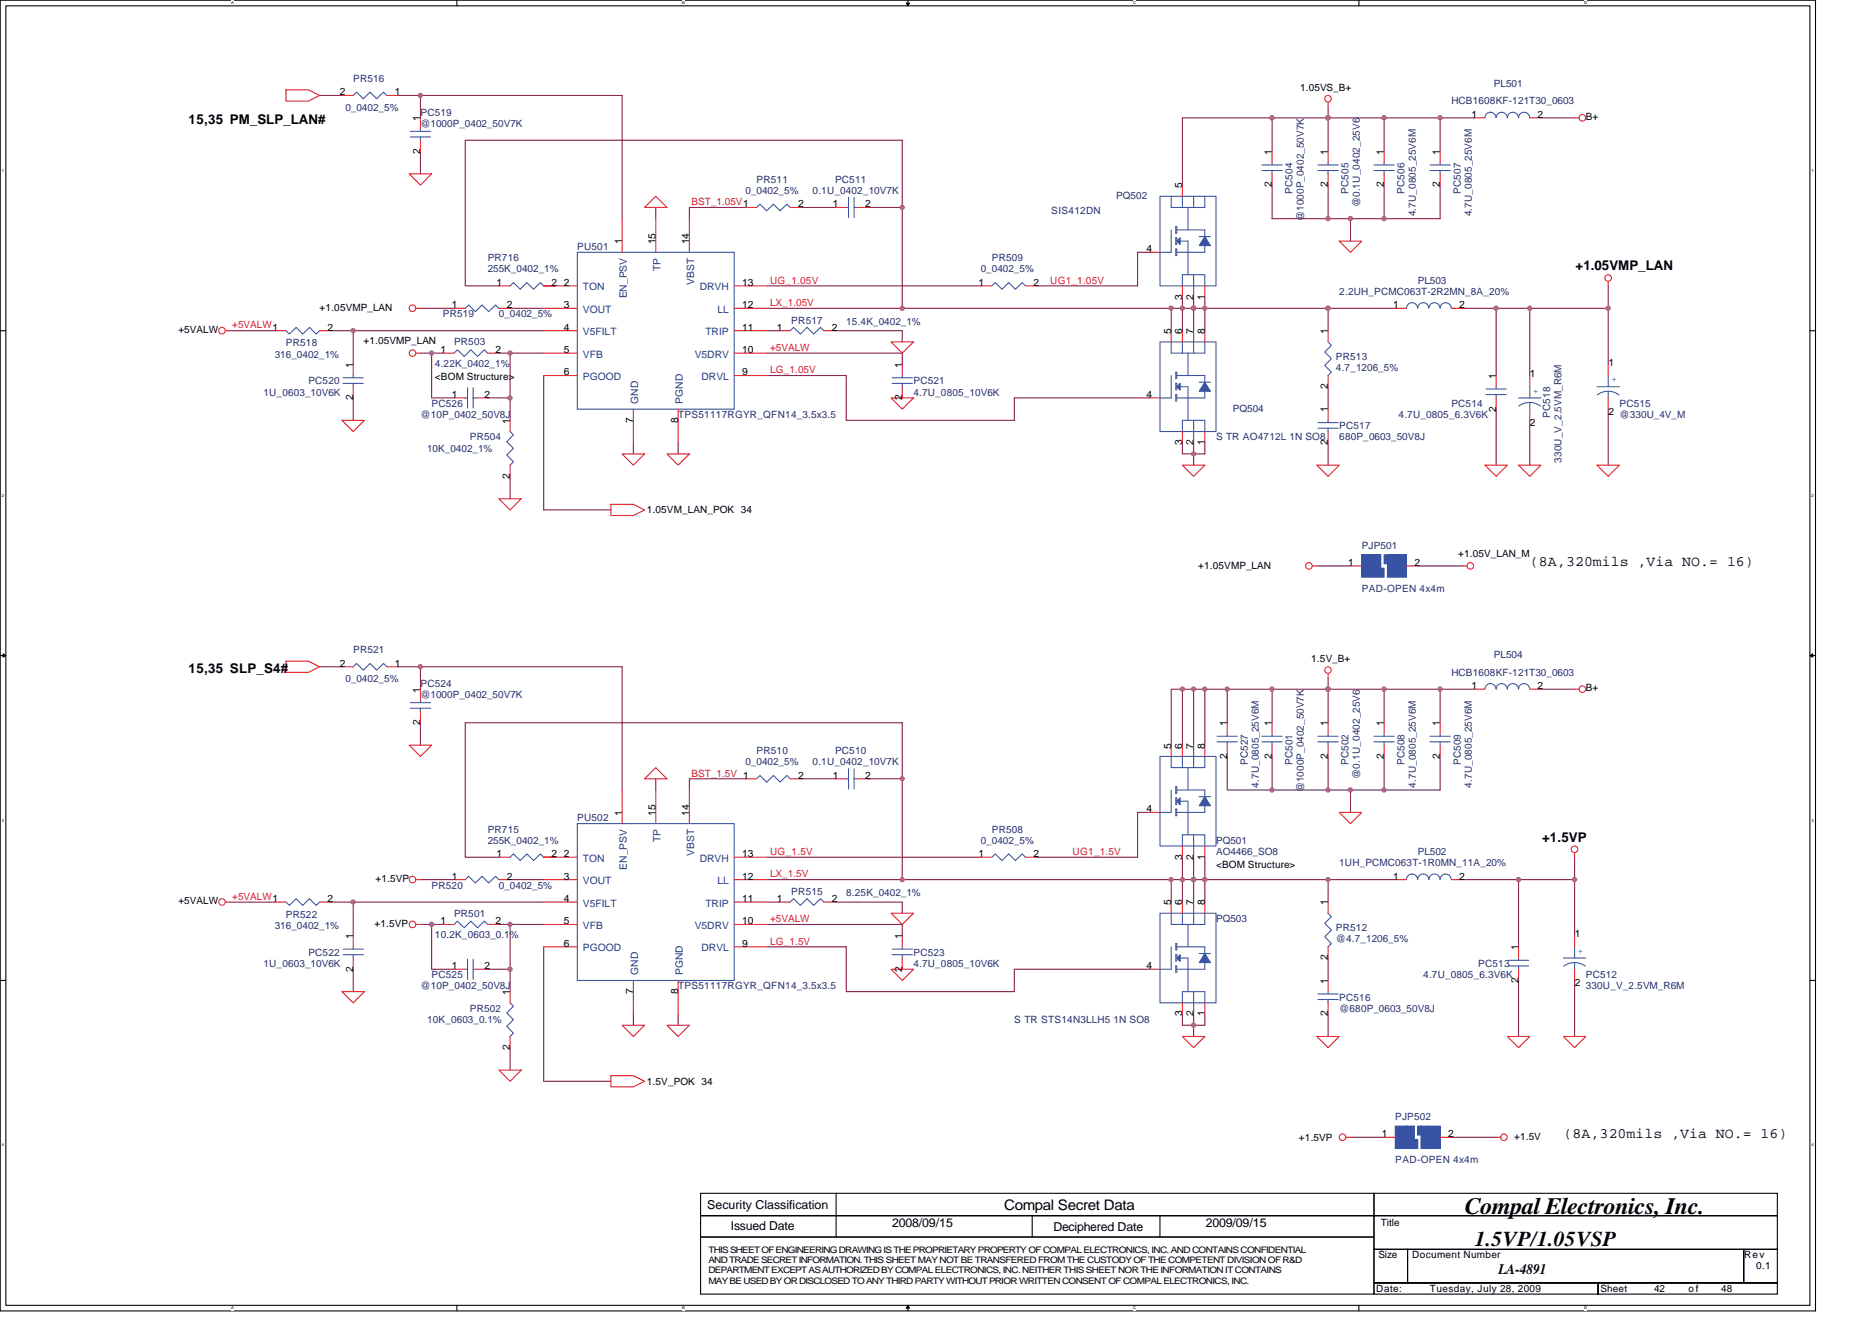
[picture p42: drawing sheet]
<svg xmlns="http://www.w3.org/2000/svg" width="297mm" height="210mm" viewBox="0 0 297 210" stroke-linecap="round" stroke-linejoin="round" font-family="sans-serif">
<defs><g id="words">
<text font-size="3.7" fill="#010202" x="232.4" y="192.7">Compal Electronics, Inc.</text>
<text font-size="3.4" fill="#010202" x="234" y="197.8">1.5VP/1.05VSP</text>
<g font-size="2.3" fill="#010202">
<text x="242.7" y="89.9">(8A,320mils ,Via NO.= 16)</text>
<text x="248.1" y="180.6">(8A,320mils ,Via NO.= 16)</text>
<text x="159.3" y="192">Compal Secret Data</text>
<text x="237.8" y="202.1">LA-4891</text>
</g>
<g font-size="2.1" fill="#010202">
<text x="29.9" y="19.6">15,35 PM_SLP_LAN#</text>
<text x="250" y="42.9">+1.05VMP_LAN</text>
<text x="29.9" y="106.7">15,35 SLP_S4#</text>
<text x="244.7" y="133.6">+1.5VP</text>
</g>
<g font-size="1.9" fill="#010202">
<text x="112.2" y="191.9">Security Classification</text>
<text x="116" y="195.2">Issued Date</text>
<text x="141.6" y="194.7">2008/09/15</text>
<text x="167.2" y="195.4">Deciphered Date</text>
<text x="191.3" y="194.7">2009/09/15</text>
</g>
<g font-size="1.6" fill="#010202">
<text x="53.9" y="15.1">2</text>
<text x="62.6" y="15.1">1</text>
<text x="206.3" y="14.4">1.05VS_B+</text>
<text x="66.7" y="19.2" transform="rotate(-90 66.7 19.2)">1</text>
<text x="233.5" y="18.7">1</text>
<text x="244" y="18.7">2</text>
<text x="251.6" y="19.1">B+</text>
<text x="66.7" y="24.4" transform="rotate(-90 66.7 24.4)">2</text>
<text x="187.6" y="29.9" transform="rotate(-90 187.6 29.9)">5</text>
<text x="201.8" y="29.8" transform="rotate(-90 201.8 29.8)">2</text>
<text x="201.8" y="24.6" transform="rotate(-90 201.8 24.6)">1</text>
<text x="210.7" y="29.8" transform="rotate(-90 210.7 29.8)">2</text>
<text x="210.7" y="24.6" transform="rotate(-90 210.7 24.6)">1</text>
<text x="219.6" y="29.8" transform="rotate(-90 219.6 29.8)">2</text>
<text x="219.6" y="24.6" transform="rotate(-90 219.6 24.6)">1</text>
<text x="228.5" y="29.8" transform="rotate(-90 228.5 29.8)">2</text>
<text x="228.5" y="24.6" transform="rotate(-90 228.5 24.6)">1</text>
<text x="126.6" y="32.9">2</text>
<text x="132.1" y="32.9">1</text>
<text x="137.3" y="32.9">2</text>
<text x="98.7" y="38.8" transform="rotate(-90 98.7 38.8)">1</text>
<text x="104" y="38.8" transform="rotate(-90 104 38.8)">15</text>
<text x="109.4" y="38.8" transform="rotate(-90 109.4 38.8)">14</text>
<text x="181.9" y="40">4</text>
<text x="78.8" y="45.4">1</text>
<text x="87.5" y="45.4">2</text>
<text x="89.5" y="45.4">2</text>
<text x="117.7" y="45.4">13</text>
<text x="155.3" y="45.4">1</text>
<text x="164" y="45.4">2</text>
<text x="187.6" y="47.5" transform="rotate(-90 187.6 47.5)">3</text>
<text x="189.4" y="47.5" transform="rotate(-90 189.4 47.5)">2</text>
<text x="191.2" y="47.5" transform="rotate(-90 191.2 47.5)">1</text>
<text x="28.3" y="52.8">+5VALW</text>
<text x="50.7" y="49.3">+1.05VMP_LAN</text>
<text x="52" y="52.5">2</text>
<text x="71.7" y="48.9">1</text>
<text x="80.4" y="48.9">2</text>
<text x="89.5" y="48.9">3</text>
<text x="89.5" y="52.5">4</text>
<text x="117.7" y="48.9">12</text>
<text x="117.7" y="52.5">11</text>
<text x="123.3" y="52.5">1</text>
<text x="132" y="52.5">2</text>
<text x="185.8" y="53" transform="rotate(-90 185.8 53)">5</text>
<text x="187.6" y="53" transform="rotate(-90 187.6 53)">6</text>
<text x="189.4" y="53" transform="rotate(-90 189.4 53)">7</text>
<text x="191.2" y="53" transform="rotate(-90 191.2 53)">8</text>
<text x="210.7" y="53" transform="rotate(-90 210.7 53)">1</text>
<text x="221" y="48.9">1</text>
<text x="231.5" y="48.9">2</text>
<text x="56" y="58.4" transform="rotate(-90 56 58.4)">1</text>
<text x="57.7" y="54.6">+1.05VMP_LAN</text>
<text x="69.9" y="56">1</text>
<text x="78.6" y="56">2</text>
<text x="89.5" y="56">5</text>
<text x="89.5" y="59.6">6</text>
<text x="117.7" y="59.6">9</text>
<text x="117.7" y="56">10</text>
<text x="143.1" y="58.4" transform="rotate(-90 143.1 58.4)">1</text>
<text x="242.8" y="59.8">1</text>
<text x="255.2" y="58">1</text>
<text x="56" y="63.5" transform="rotate(-90 56 63.5)">2</text>
<text x="69" y="60.3">&lt;BOM Structure&gt;</text>
<text x="71.7" y="63.1">1</text>
<text x="76.9" y="63.1">2</text>
<text x="143.1" y="63.5" transform="rotate(-90 143.1 63.5)">2</text>
<text x="181.9" y="63.1">4</text>
<text x="210.7" y="65.5" transform="rotate(-90 210.7 65.5)">1</text>
<text x="210.7" y="61.8" transform="rotate(-90 210.7 61.8)">2</text>
<text x="237.4" y="65.3" transform="rotate(-90 237.4 65.3)">2</text>
<text x="237.4" y="60.1" transform="rotate(-90 237.4 60.1)">1</text>
<text x="255.2" y="65.8">2</text>
<text x="80.9" y="67.2" transform="rotate(-90 80.9 67.2)">1</text>
<text x="100.5" y="67.1" transform="rotate(-90 100.5 67.1)">7</text>
<text x="107.6" y="67.1" transform="rotate(-90 107.6 67.1)">8</text>
<text x="187.6" y="70.7" transform="rotate(-90 187.6 70.7)">3</text>
<text x="189.4" y="70.7" transform="rotate(-90 189.4 70.7)">2</text>
<text x="191.2" y="70.7" transform="rotate(-90 191.2 70.7)">1</text>
<text x="210.7" y="70.7" transform="rotate(-90 210.7 70.7)">2</text>
<text x="242.8" y="67.6">2</text>
<text x="80.9" y="76" transform="rotate(-90 80.9 76)">2</text>
<text x="102.6" y="81.5">1.05VM_LAN_POK 34</text>
<text x="213.9" y="89.8">1</text>
<text x="224.4" y="89.8">2</text>
<text x="231.3" y="88.4">+1.05V_LAN_M</text>
<text x="190.1" y="90.4">+1.05VMP_LAN</text>
<text x="53.9" y="105.8">2</text>
<text x="62.6" y="105.8">1</text>
<text x="208.1" y="105.1">1.5V_B+</text>
<text x="66.7" y="109.9" transform="rotate(-90 66.7 109.9)">1</text>
<text x="233.5" y="109.4">1</text>
<text x="244" y="109.4">2</text>
<text x="251.6" y="109.7">B+</text>
<text x="66.7" y="115.1" transform="rotate(-90 66.7 115.1)">2</text>
<text x="185.8" y="118.8" transform="rotate(-90 185.8 118.8)">5</text>
<text x="187.6" y="118.8" transform="rotate(-90 187.6 118.8)">6</text>
<text x="189.4" y="118.8" transform="rotate(-90 189.4 118.8)">7</text>
<text x="191.2" y="118.8" transform="rotate(-90 191.2 118.8)">8</text>
<text x="194.7" y="115.2" transform="rotate(-90 194.7 115.2)">1</text>
<text x="201.8" y="115.2" transform="rotate(-90 201.8 115.2)">1</text>
<text x="210.7" y="115.2" transform="rotate(-90 210.7 115.2)">1</text>
<text x="219.6" y="115.2" transform="rotate(-90 219.6 115.2)">1</text>
<text x="228.5" y="115.2" transform="rotate(-90 228.5 115.2)">1</text>
<text x="126.6" y="123.6">2</text>
<text x="132.1" y="123.6">1</text>
<text x="137.3" y="123.6">2</text>
<text x="194.7" y="120.4" transform="rotate(-90 194.7 120.4)">2</text>
<text x="201.8" y="120.4" transform="rotate(-90 201.8 120.4)">2</text>
<text x="210.7" y="120.4" transform="rotate(-90 210.7 120.4)">2</text>
<text x="219.6" y="120.4" transform="rotate(-90 219.6 120.4)">2</text>
<text x="228.5" y="120.4" transform="rotate(-90 228.5 120.4)">2</text>
<text x="98.7" y="129.5" transform="rotate(-90 98.7 129.5)">1</text>
<text x="104" y="129.5" transform="rotate(-90 104 129.5)">15</text>
<text x="109.4" y="129.5" transform="rotate(-90 109.4 129.5)">14</text>
<text x="181.9" y="128.9">4</text>
<text x="78.8" y="136">1</text>
<text x="87.5" y="136">2</text>
<text x="89.5" y="136">2</text>
<text x="117.7" y="136">13</text>
<text x="155.3" y="136">1</text>
<text x="164" y="136">2</text>
<text x="187.6" y="136.4" transform="rotate(-90 187.6 136.4)">3</text>
<text x="189.4" y="136.4" transform="rotate(-90 189.4 136.4)">2</text>
<text x="191.2" y="136.4" transform="rotate(-90 191.2 136.4)">1</text>
<text x="193" y="137.8">&lt;BOM Structure&gt;</text>
<text x="28.3" y="143.5">+5VALW</text>
<text x="52" y="143.1">2</text>
<text x="59.6" y="140">+1.5VP</text>
<text x="71.7" y="139.6">1</text>
<text x="80.4" y="139.6">2</text>
<text x="89.5" y="139.6">3</text>
<text x="89.5" y="143.1">4</text>
<text x="117.7" y="139.6">12</text>
<text x="117.7" y="143.1">11</text>
<text x="123.3" y="143.1">1</text>
<text x="132" y="143.1">2</text>
<text x="185.8" y="143.7" transform="rotate(-90 185.8 143.7)">5</text>
<text x="187.6" y="143.7" transform="rotate(-90 187.6 143.7)">6</text>
<text x="189.4" y="143.7" transform="rotate(-90 189.4 143.7)">7</text>
<text x="191.2" y="143.7" transform="rotate(-90 191.2 143.7)">8</text>
<text x="210.7" y="143.7" transform="rotate(-90 210.7 143.7)">1</text>
<text x="221" y="139.6">1</text>
<text x="231.5" y="139.6">2</text>
<text x="56" y="149" transform="rotate(-90 56 149)">1</text>
<text x="59.4" y="147.1">+1.5VP</text>
<text x="69.9" y="146.7">1</text>
<text x="78.6" y="146.7">2</text>
<text x="89.5" y="146.7">5</text>
<text x="117.7" y="146.7">10</text>
<text x="143.1" y="149" transform="rotate(-90 143.1 149)">1</text>
<text x="249.9" y="148.7">1</text>
<text x="56" y="154.2" transform="rotate(-90 56 154.2)">2</text>
<text x="71.7" y="153.8">1</text>
<text x="76.9" y="153.8">2</text>
<text x="89.5" y="150.3">6</text>
<text x="117.7" y="150.3">9</text>
<text x="143.1" y="154.2" transform="rotate(-90 143.1 154.2)">2</text>
<text x="181.9" y="153.8">4</text>
<text x="210.7" y="152.4" transform="rotate(-90 210.7 152.4)">2</text>
<text x="240.9" y="156" transform="rotate(-90 240.9 156)">2</text>
<text x="240.9" y="150.8" transform="rotate(-90 240.9 150.8)">1</text>
<text x="80.9" y="157.9" transform="rotate(-90 80.9 157.9)">1</text>
<text x="100.5" y="157.8" transform="rotate(-90 100.5 157.8)">7</text>
<text x="107.6" y="157.8" transform="rotate(-90 107.6 157.8)">8</text>
<text x="187.6" y="161.3" transform="rotate(-90 187.6 161.3)">3</text>
<text x="189.4" y="161.3" transform="rotate(-90 189.4 161.3)">2</text>
<text x="191.2" y="161.3" transform="rotate(-90 191.2 161.3)">1</text>
<text x="210.7" y="161.3" transform="rotate(-90 210.7 161.3)">2</text>
<text x="210.7" y="156.1" transform="rotate(-90 210.7 156.1)">1</text>
<text x="249.9" y="156.5">2</text>
<text x="80.9" y="166.7" transform="rotate(-90 80.9 166.7)">2</text>
<text x="102.6" y="172.1">1.5V_POK 34</text>
<text x="206.1" y="181">+1.5VP</text>
<text x="219.3" y="180.5">1</text>
<text x="229.8" y="180.5">2</text>
<text x="240.2" y="180.9">+1.5V</text>
<text x="219.1" y="194.5">Title</text>
<text x="218.7" y="199.7">Size</text>
<text x="224.1" y="199.7">Document Number</text>
<text x="276.8" y="199.7">Rev</text>
<text x="278.7" y="201.5">0.1</text>
<text x="218.4" y="205">Date:</text>
<text x="226.9" y="205">Tuesday, July 28, 2009</text>
<text x="253.9" y="205">Sheet</text>
<text x="262.5" y="205">42</text>
<text x="267.9" y="205">of</text>
<text x="273.1" y="205">48</text>
</g>
<g font-size="1.6" fill="#282973">
<text x="54.8" y="17.6">0_0402_5%</text>
<text x="56" y="13">PR516</text>
<text x="230.3" y="16.6">HCB1608KF-121T30_0603</text>
<text x="237" y="13.7">PL501</text>
<text x="66.7" y="18.3">PC519</text>
<text x="66.7" y="20.1">@1000P_0402_50V7K</text>
<text x="120.1" y="29">PR511</text>
<text x="132.5" y="29">PC511</text>
<text x="118.3" y="30.8">0_0402_5%</text>
<text x="128.9" y="30.8">0.1U_0402_10V7K</text>
<text x="166.8" y="34">SIS412DN</text>
<text x="177.1" y="31.5">PQ502</text>
<text x="205.1" y="30.8" transform="rotate(-90 205.1 30.8)">PC504</text>
<text x="206.9" y="35.1" transform="rotate(-90 206.9 35.1)">@1000P_0402_50V7K</text>
<text x="214" y="30.8" transform="rotate(-90 214 30.8)">PC505</text>
<text x="215.8" y="32.9" transform="rotate(-90 215.8 32.9)">@0.1U_0402_25V6</text>
<text x="222.9" y="30.8" transform="rotate(-90 222.9 30.8)">PC506</text>
<text x="224.7" y="34.3" transform="rotate(-90 224.7 34.3)">4.7U_0805_25V6M</text>
<text x="231.8" y="30.8" transform="rotate(-90 231.8 30.8)">PC507</text>
<text x="233.5" y="34.3" transform="rotate(-90 233.5 34.3)">4.7U_0805_25V6M</text>
<text x="77.4" y="41.5">PR716</text>
<text x="91.6" y="39.7">PU501</text>
<text x="157.4" y="41.5">PR509</text>
<text x="77.4" y="43.2">255K_0402_1%</text>
<text x="155.6" y="43.2">0_0402_5%</text>
<text x="212.5" y="46.8">2.2UH_PCMC063T-2R2MN_8A_20%</text>
<text x="225" y="45">PL503</text>
<text x="70.3" y="50.4">PR519</text>
<text x="79.2" y="50.4">0_0402_5%</text>
<text x="125.6" y="51.4">PR517</text>
<text x="134.3" y="51.6">15.4K_0402_1%</text>
<text x="43.6" y="56.7">316_0402_1%</text>
<text x="45.4" y="55">PR518</text>
<text x="69" y="58.2">4.22K_0402_1%</text>
<text x="72" y="54.8">PR503</text>
<text x="212" y="57.1">PR513</text>
<text x="212" y="58.9">4.7_1206_5%</text>
<text x="41.8" y="62.8">1U_0603_10V6K</text>
<text x="48.9" y="61">PC520</text>
<text x="68.5" y="64.6">PC526</text>
<text x="144.9" y="61">PC521</text>
<text x="144.9" y="62.8">4.7U_0805_10V6K</text>
<text x="195.6" y="65.5">PQ504</text>
<text x="230.3" y="64.6">PC514</text>
<text x="257" y="64.6">PC515</text>
<text x="66.7" y="66.4">@10P_0402_50V8J</text>
<text x="67.8" y="71.7">10K_0402_1%</text>
<text x="74.5" y="69.9">PR504</text>
<text x="107.6" y="66.4">TPS51117RGYR_QFN14_3.5x3.5</text>
<text x="193" y="69.9">S TR AO4712L 1N SO8</text>
<text x="212.5" y="68.1">PC517</text>
<text x="212.5" y="69.9">680P_0603_50V8J</text>
<text x="221.9" y="66.4">4.7U_0805_6.3V6K</text>
<text x="246" y="66.4" transform="rotate(-90 246 66.4)">PC518</text>
<text x="257" y="66.4">@330U_4V_M</text>
<text x="247.8" y="73.5" transform="rotate(-90 247.8 73.5)">330U_V_2.5VM_R6M</text>
<text x="216.1" y="87.2">PJP501</text>
<text x="216.1" y="93.9">PAD-OPEN 4x4m</text>
<text x="56" y="103.7">PR521</text>
<text x="230.3" y="107.2">HCB1608KF-121T30_0603</text>
<text x="237" y="104.4">PL504</text>
<text x="54.8" y="108.3">0_0402_5%</text>
<text x="66.7" y="109">PC524</text>
<text x="66.7" y="110.8">@1000P_0402_50V7K</text>
<text x="120.1" y="119.7">PR510</text>
<text x="132.5" y="119.7">PC510</text>
<text x="118.3" y="121.5">0_0402_5%</text>
<text x="128.9" y="121.5">0.1U_0402_10V7K</text>
<text x="198" y="121.5" transform="rotate(-90 198 121.5)">PC527</text>
<text x="199.8" y="125" transform="rotate(-90 199.8 125)">4.7U_0805_25V6M</text>
<text x="205.1" y="121.5" transform="rotate(-90 205.1 121.5)">PC501</text>
<text x="206.9" y="125.7" transform="rotate(-90 206.9 125.7)">@1000P_0402_50V7K</text>
<text x="214" y="121.5" transform="rotate(-90 214 121.5)">PC502</text>
<text x="215.8" y="123.6" transform="rotate(-90 215.8 123.6)">@0.1U_0402_25V6</text>
<text x="222.9" y="121.5" transform="rotate(-90 222.9 121.5)">PC508</text>
<text x="224.7" y="125" transform="rotate(-90 224.7 125)">4.7U_0805_25V6M</text>
<text x="231.8" y="121.5" transform="rotate(-90 231.8 121.5)">PC509</text>
<text x="233.5" y="125" transform="rotate(-90 233.5 125)">4.7U_0805_25V6M</text>
<text x="91.6" y="130.4">PU502</text>
<text x="77.4" y="132.1">PR715</text>
<text x="77.4" y="133.9">255K_0402_1%</text>
<text x="155.6" y="133.9">0_0402_5%</text>
<text x="157.4" y="132.1">PR508</text>
<text x="193" y="133.9">PQ501</text>
<text x="193" y="135.7">AO4466_SO8</text>
<text x="212.5" y="137.5">1UH_PCMC063T-1R0MN_11A_20%</text>
<text x="225" y="135.7">PL502</text>
<text x="68.5" y="141">PR520</text>
<text x="79.2" y="141">0_0402_5%</text>
<text x="125.6" y="142.1">PR515</text>
<text x="134.3" y="142.3">8.25K_0402_1%</text>
<text x="43.6" y="147.4">316_0402_1%</text>
<text x="45.4" y="145.6">PR522</text>
<text x="69" y="148.9">10.2K_0603_0.1%</text>
<text x="72" y="145.5">PR501</text>
<text x="193" y="146.4">PQ503</text>
<text x="212" y="147.8">PR512</text>
<text x="212" y="149.6">@4.7_1206_5%</text>
<text x="41.8" y="153.5">1U_0603_10V6K</text>
<text x="48.9" y="151.7">PC522</text>
<text x="68.5" y="155.3">PC525</text>
<text x="144.9" y="151.7">PC523</text>
<text x="144.9" y="153.5">4.7U_0805_10V6K</text>
<text x="225.8" y="155.3">4.7U_0805_6.3V6K</text>
<text x="234.6" y="153.5">PC513</text>
<text x="251.6" y="155.3">PC512</text>
<text x="66.7" y="157">@10P_0402_50V8J</text>
<text x="74.5" y="160.6">PR502</text>
<text x="107.6" y="157">TPS51117RGYR_QFN14_3.5x3.5</text>
<text x="212.5" y="158.8">PC516</text>
<text x="212.5" y="160.6">@680P_0603_50V8J</text>
<text x="251.6" y="157">330U_V_2.5VM_R6M</text>
<text x="67.8" y="162.4">10K_0603_0.1%</text>
<text x="160.9" y="162.4">S TR STS14N3LLH5 1N SO8</text>
<text x="221.4" y="177.8">PJP502</text>
<text x="221.4" y="184.6">PAD-OPEN 4x4m</text>
</g>
<g font-size="1.6" fill="#ed2024">
<text x="109.7" y="32.6">BST_1.05V1</text>
<text x="122.2" y="45">UG_1.05V</text>
<text x="166.6" y="45">UG1_1.05V</text>
<text x="36.8" y="52.1">+5VALW1</text>
<text x="122.2" y="48.6">LX_1.05V</text>
<text x="122.2" y="59.2">LG_1.05V</text>
<text x="122.2" y="55.7">+5VALW</text>
<text x="109.7" y="123.2">BST_1.5V 1</text>
<text x="122.2" y="135.7">UG_1.5V</text>
<text x="170.2" y="135.7">UG1_1.5V</text>
<text x="36.8" y="142.8">+5VALW1</text>
<text x="122.2" y="139.3">LX_1.5V</text>
<text x="122.2" y="149.9">LG_1.5V</text>
<text x="122.2" y="146.4">+5VALW</text>
</g>
<g font-size="1.6" fill="#1d437e">
<text x="92.5" y="46.1">TON</text>
<text x="99.5" y="47.3" transform="rotate(-90 99.5 47.3)">EN_PSV</text>
<text x="104.8" y="43" transform="rotate(-90 104.8 43)">TP</text>
<text x="110.1" y="45.2" transform="rotate(-90 110.1 45.2)">VBST</text>
<text x="111" y="46.1">DRVH</text>
<text x="92.5" y="49.7">VOUT</text>
<text x="92.5" y="53.2">V5FILT</text>
<text x="111.9" y="53.2">TRIP</text>
<text x="113.8" y="49.7">LL</text>
<text x="92.5" y="56.8">VFB</text>
<text x="110.2" y="56.8">V5DRV</text>
<text x="92.5" y="60.3">PGOOD</text>
<text x="101.2" y="64" transform="rotate(-90 101.2 64)">GND</text>
<text x="108.3" y="64" transform="rotate(-90 108.3 64)">PGND</text>
<text x="111.3" y="60.3">DRVL</text>
<text x="92.5" y="136.8">TON</text>
<text x="104.8" y="133.7" transform="rotate(-90 104.8 133.7)">TP</text>
<text x="110.1" y="135.8" transform="rotate(-90 110.1 135.8)">VBST</text>
<text x="111" y="136.8">DRVH</text>
<text x="92.5" y="140.3">VOUT</text>
<text x="92.5" y="143.9">V5FILT</text>
<text x="99.5" y="138" transform="rotate(-90 99.5 138)">EN_PSV</text>
<text x="111.9" y="143.9">TRIP</text>
<text x="113.8" y="140.3">LL</text>
<text x="92.5" y="147.4">VFB</text>
<text x="110.2" y="147.4">V5DRV</text>
<text x="92.5" y="151">PGOOD</text>
<text x="101.2" y="154.7" transform="rotate(-90 101.2 154.7)">GND</text>
<text x="108.3" y="154.7" transform="rotate(-90 108.3 154.7)">PGND</text>
<text x="111.3" y="151">DRVL</text>
</g>
<g font-size="1.6" fill="#3953a4">
<text x="243.3" y="62.5">+</text>
<text x="255.7" y="60.7">+</text>
<text x="250.4" y="151.4">+</text>
</g>
<g font-size="1.4" fill="#010202">
<text x="112.4" y="198.8">THIS SHEET OF ENGINEERING DRAWING IS THE PROPRIETARY PROPERTY OF COMPAL ELECTRONICS, INC. AND CONTAINS CONFIDENTIAL</text>
<text x="112.4" y="200.5">AND TRADE SECRET INFORMATION. THIS SHEET MAY NOT BE TRANSFERED FROM THE CUSTODY OF THE COMPETENT DIVISION OF R&amp;D</text>
<text x="112.4" y="202.1">DEPARTMENT EXCEPT AS AUTHORIZED BY COMPAL ELECTRONICS, INC. NEITHER THIS SHEET NOR THE INFORMATION IT CONTAINS</text>
<text x="112.4" y="203.7">MAY BE USED BY OR DISCLOSED TO ANY THIRD PARTY WITHOUT PRIOR WRITTEN CONSENT OF COMPAL ELECTRONICS, INC.</text>
</g>
<g font-size=".6" fill="#010202">
<text x="36.7" y=".7">A</text>
<text x="108.3" y=".7">B</text>
<text x="179.8" y=".7">C</text>
<text x="251.4" y=".7">D</text>
<text x=".3" y="27.3">1</text>
<text x="287.4" y="27.3">1</text>
<text x=".3" y="78.8">2</text>
<text x="287.4" y="78.8">2</text>
<text x=".3" y="130.4">3</text>
<text x="287.4" y="130.4">3</text>
<text x=".3" y="182">4</text>
<text x="287.4" y="182">4</text>
<text x="36.7" y="207.8">A</text>
<text x="108.3" y="207.8">B</text>
<text x="179.8" y="207.8">C</text>
<text x="251.4" y="207.8">D</text>
</g>
</g></defs>
<path d="M0 0h288.1v208.1h-288.1zM.9 .9h286.3v206.3h-286.3z" fill="none" stroke="#010202" stroke-width=".17"/>
<g fill="#fff">
<path d="M36.7 .1h.4v.7h-.4z"/>
<path d="M36.7 207.3h.4v.7h-.4z"/>
</g>
<path d="M72.5 0v.9M72.5 207.2v.9" fill="none" stroke="#010202" stroke-width=".17"/>
<g fill="#fff">
<path d="M108.3 .1h.4v.7h-.4z"/>
<path d="M108.3 207.3h.4v.7h-.4z"/>
</g>
<path d="M144.1 0v.9M144.1 207.2v.9" fill="none" stroke="#010202" stroke-width=".17"/>
<path d="M143.8 .5h.5l-.2 .4z" fill="#010202"/>
<path d="M143.8 .5h.5l-.2 .4z" fill="none" stroke="#010202" stroke-width=".16"/>
<path d="M144.1 207.2l.2 .4h-.5z" fill="#010202"/>
<path d="M144.1 207.2l.2 .4h-.5z" fill="none" stroke="#010202" stroke-width=".16"/>
<g fill="#fff">
<path d="M179.8 .1h.5v.7h-.5z"/>
<path d="M179.8 207.3h.5v.7h-.5z"/>
</g>
<path d="M215.6 0v.9M215.6 207.2v.9" fill="none" stroke="#010202" stroke-width=".17"/>
<g fill="#fff">
<path d="M251.4 .1h.4v.7h-.4z"/>
<path d="M251.4 207.3h.4v.7h-.4z"/>
<path d="M.3 26.7h.3v.7h-.3z"/>
<path d="M287.4 26.7h.4v.7h-.4z"/>
<path d="M.3 78.3h.3v.7h-.3z"/>
<path d="M287.4 78.3h.4v.7h-.4z"/>
</g>
<path d="M0 52.5h.9M287.2 52.5h.9" fill="none" stroke="#010202" stroke-width=".17"/>
<g fill="#fff">
<path d="M.3 129.8h.3v.7h-.3z"/>
<path d="M287.4 129.8h.4v.7h-.4z"/>
</g>
<path d="M0 104.1h.9M287.2 104.1h.9" fill="none" stroke="#010202" stroke-width=".17"/>
<path d="M.5 103.8l.4 .3-.4 .2z" fill="#010202"/>
<path d="M.5 103.8l.4 .3-.4 .2z" fill="none" stroke="#010202" stroke-width=".16"/>
<path d="M287.2 104.1l.4-.3v.5z" fill="#010202"/>
<path d="M287.2 104.1l.4-.3v.5z" fill="none" stroke="#010202" stroke-width=".16"/>
<g fill="#fff">
<path d="M.3 181.4h.3v.7h-.3z"/>
<path d="M287.4 181.4h.4v.7h-.4z"/>
</g>
<g fill="none" stroke="#010202" stroke-width=".17">
<path d="M0 155.6h.9M287.2 155.6h.9M111.2 189.4h106.8v3.6h-106.8zM111.2 193h106.8v3.3h-106.8zM111.2 196.3h106.8v9.1h-106.8zM132.7 189.4v6.9M163.8 193v3.3M184.1 193v3.3M218 198.3h5.3v5.3h-5.3zM218 189.4h64v3.6h-64zM218 193h64v5.3h-64zM223.3 198.3h53.4v5.3h-53.4z"/>
<path d="M276.7 198.3h5.3v5.3h-5.3zM218 203.6h35.6v1.8h-35.6zM253.6 203.6h28.4v1.8h-28.4z"/>
</g>
<g fill="none" stroke="#7f1542" stroke-width=".17">
<path d="M50.7 15.2h3.6M63.2 15.2h35.5v19.5M66.7 15.2v3.5M201.8 18.7h8.9v5.3M210.7 16.9v1.8h8.9M219.6 18.7h14.2M219.6 18.7v5.3M228.5 18.7v5.3M244.5 18.7h5.3M66.7 24v3.6M104.1 32.9v1.8M118.3 32.9h-8.9v1.8"/>
<path d="M127.2 32.9h5.3M137.8 32.9h5.4M201.8 24v-5.3h-14.2v10.7M201.8 29.4v5.3h26.7v-5.3M210.7 29.4v5.3M214.3 34.7v3.6M219.6 29.4v5.3M36.5 52.5h7.1M52.5 52.5h33.8M56 52.5v5.3M66.7 56h3.6M66.7 48.9h5.3"/>
<path d="M68.5 56v7.2h3.5M79.2 45.4h-5.4v-23.1h69.4v26.6M79.2 56h1.7v7.2M80.9 48.9h5.4M80.9 56h5.4M86.3 45.4h1.8M86.3 59.6v21.3h10.6M121.8 59.6h12.5v7.1h26.6v-3.5h21.4M121.8 45.4h33.8M121.8 52.5h1.8M121.8 56h21.4v1.8M121.8 48.9h21.4"/>
<path d="M132.5 52.5h10.7v1.8M143.2 48.9h42.6v3.6M182.3 40h-1.8v5.4h-16M185.8 48.9h24.9v3.6M187.6 47.2v5.3M189.4 47.2v5.3M191.2 47.2v5.3M210.7 48.9h10.7M232.1 48.9h5.3M237.4 48.9v10.7M237.4 48.9h5.3v10.7M242.7 48.9h12.5v8.9"/>
<path d="M255.2 45.4v3.5M56 63.2v3.5M77.4 63.2h3.5v3.5M80.9 75.6v3.6M100.5 70.3v1.7M107.6 70.3v1.7M187.6 70.3v1.7h3.6v-1.7M189.4 70.3v3.5M210.7 61.4v3.5M210.7 70.3v3.5M237.4 64.9v8.9M242.7 66.7v7.1"/>
<path d="M255.2 64.9v8.9M209 89.8h5.3M225 89.8h7.1M50.7 105.8h3.6M63.2 105.8h35.5v19.6M66.7 105.8v3.6M66.7 114.7v3.6M187.6 109.4v8.9M187.6 109.4h1.8v8.9M187.6 109.4h-1.8v8.9M189.4 109.4h1.8v8.9M191.2 109.4h3.5v5.3"/>
<path d="M194.7 109.4h7.1v5.3M201.8 109.4h8.9v5.3M210.7 107.6v1.8h8.9M219.6 109.4h14.2M219.6 109.4v5.3M228.5 109.4v5.3M244.5 109.4h5.3M66.7 139.6h5.3M79.2 136.1h-5.4v-21.4h69.4v24.9M80.9 139.6h5.4M86.3 136.1h1.8M104.1 123.6v1.8"/>
<path d="M118.3 123.6h-8.9v1.8M121.8 136.1h33.8M121.8 139.6h21.4M127.2 123.6h5.3M137.8 123.6h5.4M143.2 139.6h42.6v3.6M182.3 128.9h-1.8v7.2h-16M185.8 139.6h24.9v3.6M187.6 136.1v7.1M189.4 136.1v7.1M191.2 136.1v7.1M194.7 120.1v5.3h7.1"/>
<path d="M201.8 120.1v5.3M210.7 139.6h10.7M210.7 120.1v5.3M214.3 125.4v3.5M219.6 120.1v5.3M228.5 120.1v5.3h-26.7M232.1 139.6h8.9M241 139.6v10.7M241 139.6h8.8v8.9M249.8 136.1v3.5M36.5 143.2h7.1M52.5 143.2h33.8"/>
<path d="M56 143.2v5.3M56 153.8v3.6M66.7 146.7h3.6M68.5 146.7v7.1h3.5M77.4 153.8h3.5v3.6M79.2 146.7h1.7v7.1M80.9 146.7h5.4M86.3 150.3v21.3h10.6M121.8 146.7h21.4v1.8M121.8 150.3h12.5v7.1h26.6v-3.6h21.4M121.8 143.2h1.8M132.5 143.2h10.7v1.7"/>
<path d="M210.7 152.1v3.5M241 155.6v8.9M249.8 155.6v8.9M80.9 166.3v3.5M100.5 160.9v1.8M107.6 160.9v1.8M187.6 160.9v1.8h3.6v-1.8M189.4 160.9v3.6M210.7 160.9v3.6M214.3 180.5h5.3M230.3 180.5h7.1"/>
</g>
<g fill="none" stroke="#ed2024" stroke-width=".17">
<path d="M45.4 14.3h3.5l1.8 .9-1.8 .8h-3.5zM66.7 18.7v1.8M210.7 16.2v.7M233.8 18.7h1.8M242.7 18.7h1.8M249.8 18.7h.8M64.9 27.6h3.6l-1.8 1.8zM66.7 22.3v1.7M102.3 32.9l1.8-1.7 1.7 1.7zM212.5 38.3h3.6l-1.8 1.7zM35.8 52.5h.7M66 48.9h.7"/>
<path d="M66 56h.7M72 48.9h1.8M79.2 48.9h1.7M141.4 54.3h3.5l-1.7 1.7zM255.2 44.7v.7M54.3 66.7h3.5l-1.8 1.8zM72 63.2h1.8M75.6 63.2h1.8M79.2 79.2h3.5l-1.8 1.7zM98.7 72h3.6l-1.8 1.8zM105.8 72h3.6l-1.8 1.8zM141.4 63.2h3.5l-1.7 1.7z"/>
<path d="M187.6 73.8h3.6l-1.8 1.8zM209 73.8h3.5l-1.8 1.8zM235.6 73.8h3.6l-1.8 1.8zM241 73.8h3.5l-1.8 1.8zM253.4 73.8h3.6l-1.8 1.8zM96.9 80h3.6l1.8 .9-1.8 .9h-3.6zM208.2 89.8h.8M232.1 89.8h.7M45.4 104.9h3.5l1.8 .9-1.8 .9h-3.5zM64.9 118.3h3.6l-1.8 1.8zM66.7 109.4v1.8M66.7 112.9v1.8"/>
<path d="M210.7 106.9v.7M228.5 114.7v1.8M228.5 118.3v1.8M249.8 109.4h.8M66 139.6h.7M102.3 123.6l1.8-1.8 1.7 1.8zM212.5 128.9h3.6l-1.8 1.8zM249.8 135.3v.8M35.8 143.2h.7M54.3 157.4h3.5l-1.8 1.8zM66 146.7h.7M141.4 144.9h3.5l-1.7 1.8z"/>
<path d="M141.4 153.8h3.5l-1.7 1.8zM79.2 169.8h3.5l-1.8 1.8zM96.9 170.7h3.6l1.8 .9-1.8 .9h-3.6zM98.7 162.7h3.6l-1.8 1.8zM105.8 162.7h3.6l-1.8 1.8zM187.6 164.5h3.6l-1.8 1.8zM209 164.5h3.5l-1.8 1.8zM239.2 164.5h3.5l-1.7 1.8zM248.1 164.5h3.5l-1.8 1.8zM213.6 180.5h.7M237.4 180.5h.7"/>
<circle cx="210.7" cy="15.7" r=".52"/>
<circle cx="251.1" cy="18.7" r=".52"/>
<circle cx="35.2" cy="52.5" r=".52"/>
<circle cx="65.5" cy="48.9" r=".52"/>
<circle cx="65.5" cy="56" r=".52"/>
<circle cx="255.2" cy="44.1" r=".52"/>
<circle cx="207.7" cy="89.8" r=".52"/>
<circle cx="233.3" cy="89.8" r=".52"/>
<circle cx="210.7" cy="106.3" r=".52"/>
<circle cx="251.1" cy="109.4" r=".52"/>
<circle cx="65.5" cy="139.6" r=".52"/>
<circle cx="249.8" cy="134.8" r=".52"/>
<circle cx="35.2" cy="143.2" r=".52"/>
<circle cx="65.5" cy="146.7" r=".52"/>
<circle cx="213" cy="180.5" r=".52"/>
<circle cx="238.6" cy="180.5" r=".52"/>
</g>
<g fill="none" stroke="#3953a4" stroke-width=".17">
<path d="M237.4 18.7a.88 .88 0 0 0-.9-.9 .88 .88 0 0 0-.9 .9M242.7 18.7a.89 .89 0 0 0-.9-.9 .89 .89 0 0 0-.9 .9 .89 .89 0 0 0-.9-.9 .89 .89 0 0 0-.8 .9 .88 .88 0 0 0-.9-.9 .88 .88 0 0 0-.9 .9M65.1 21.7h3.2M65.1 20.8h3.2M66.7 20.5v.3M66.7 21.7v.6M73.8 48.9l.6-.5 1 1.1 1.1-1.1 1.1 1.1 1-1.1 .6 .5M73.8 63.2h.4M74.2 61.5v3.3M75.1 63.2h.5M75.1 61.5v3.3M65.1 112.4h3.2"/>
<path d="M65.1 111.5h3.2M66.7 111.2v.3M66.7 112.4v.5M226.9 117.7h3.2M226.9 116.9h3.2M228.5 116.5v.4M228.5 117.7v.6"/>
</g>
<path d="M216.1 88h1.7v3.6h-1.7z" fill-rule="evenodd" fill="#3953a4"/>
<path d="M216.1 88h1.7v3.6h-1.7z" fill="none" stroke="#3953a4" stroke-width=".17"/>
<path d="M221.4 88h1.8v3.6h-1.8z" fill-rule="evenodd" fill="#3953a4"/>
<path d="M221.4 88h1.8v3.6h-1.8z" fill="none" stroke="#3953a4" stroke-width=".17"/>
<path d="M217.8 88h1.3v3.6h-1.3z" fill-rule="evenodd" fill="#3953a4"/>
<path d="M217.8 88h1.3v3.6h-1.3z" fill="none" stroke="#3953a4" stroke-width=".17"/>
<path d="M219.1 90.2h.5v1.4h-.5z" fill-rule="evenodd" fill="#3953a4"/>
<path d="M219.1 90.2h.5v1.4h-.5z" fill="none" stroke="#3953a4" stroke-width=".17"/>
<path d="M219.6 88h.6v1.5h-.6z" fill-rule="evenodd" fill="#3953a4"/>
<path d="M219.6 88h.6v1.5h-.6z" fill="none" stroke="#3953a4" stroke-width=".17"/>
<path d="M220.2 88h1.2v3.6h-1.2z" fill-rule="evenodd" fill="#3953a4"/>
<g fill="none" stroke="#3953a4" stroke-width=".17">
<path d="M56 15.2l.6-.6 1.1 1.1 1-1.1 1.1 1.1 1.1-1.1 .5 .6M134.3 32.9h.3M134.6 31.3v3.2M135.5 32.9h.6M135.5 31.3v3.2M209.1 27.1h3.2M209.1 26.2h3.2M210.7 25.8v.4M210.7 27.1v.5M218 27.1h3.2M218 26.2h3.2M219.6 25.8v.4"/>
<path d="M219.6 27.1v.5M72 56l.6-.5 1.1 1.1 1-1.1 1.1 1.1 1.1-1.1 .5 .5M210.7 54.3l.6 .5-1.1 1.1 1.1 1-1.1 1.1 1.1 1.1-.6 .5M220.2 88h1.2v3.6h-1.2zM56 105.8l.6-.5 1.1 1.1 1-1.1 1.1 1.1 1.1-1.1 .5 .5M218 117.7h3.2M218 116.9h3.2M219.6 116.5v.4M219.6 117.7v.6M91.6 130.7h24.9v24.9h-24.9zM120.1 123.6l.5-.5 1.1 1 1-1 1.1 1 1.1-1 .5 .5M239.3 153.3h3.3"/>
<path d="M239.3 152.4h3.3M241 152.1v.3M241 153.3v.5"/>
</g>
<g fill="none" stroke="#ed2024" stroke-width=".17">
<path d="M54.3 15.2h1.7M61.4 15.2h1.8M132.5 32.9h1.8M136.1 32.9h1.7M210.7 24v1.8M210.7 27.6v1.8M219.6 24v1.8M219.6 27.6v1.8M70.3 56h1.7M77.4 56h1.8M210.7 52.5v1.8M210.7 59.6v1.8"/>
<path d="M214.3 89.8h1.8M223.2 89.8h1.8M54.3 105.8h1.7M61.4 105.8h1.8M219.6 114.7v1.8M219.6 118.3v1.8M86.3 139.6h5.3M86.3 136.1h5.3M98.7 125.4v5.3M104.1 125.4v5.3M109.4 125.4v5.3M116.5 139.6h5.3"/>
<path d="M116.5 136.1h5.3M118.3 123.6h1.8M125.4 123.6h1.8M86.3 143.2h5.3M86.3 146.7h5.3M86.3 150.3h5.3M100.5 155.6v5.3M107.6 155.6v5.3M116.5 143.2h5.3M116.5 146.7h5.3M116.5 150.3h5.3M241 150.3v1.8"/>
<path d="M241 153.8v1.8"/>
</g>
<path d="M191.2 126.4l.9 1.5h-1.8z" fill="#3953a4"/>
<path d="M191.2 126.4l.9 1.5h-1.8z" fill="none" stroke="#3953a4" stroke-width=".17"/>
<path d="M186.7 127.2l.6-.6v1.1z" fill="#3953a4"/>
<g fill="none" stroke="#3953a4" stroke-width=".17">
<path d="M91.6 40h24.9v24.9h-24.9zM185.8 59.6v3.6h-1.7M186.7 59.6h4.5v1.1M187.6 54.3v1.7M188.5 56v3.6M189.4 54.3v1.7M191.2 54.3v1.7h-5.4v-1.7M80.9 68.5l.6 .5-1.1 1.1 1.1 1.1-1.1 1 1.1 1.1-.6 .5M186.6 63.7v-1.1h.1v1.1M186.6 60.1v-1h.1v1M186.6 61.9v-1h.1v1M187.3 61.4h1.2"/>
<path d="M187.6 66.7v1.8M188.5 63.2v3.5M189.4 66.7v1.8M190.3 60.7h1.8M191.2 62.1v1.1M191.2 66.7v1.8M235.8 62.6h3.2M235.8 61.7h3.2M237.4 61.4v.3M237.4 62.6v.6M209.1 117.7h3.2M209.1 116.9h3.2"/>
<path d="M210.7 116.5v.4M210.7 117.7v.6M80.9 136.1l.6-.6 1 1.1 1.1-1.1 1.1 1.1 1-1.1 .6 .6M184.1 120.1h8.9v14.2h-8.9zM185.8 120.1v1.7h5.4v-1.7M185.8 125.4v3.5h-1.7M186.6 128.4h.1v1.1h-.1zM186.6 126.6h.1v1.1h-.1zM186.6 124.9h.1v1h-.1zM186.7 127.2l.6-.6v1.1zM186.7 125.4h4.5v1M187.3 127.2h1.2v5.3"/>
<path d="M187.6 120.1v1.7M188.5 121.8v3.6M189.4 132.5h-1.8v1.8M189.4 132.5h1.8v1.8M189.4 120.1v1.7M189.4 132.5v1.8M190.3 126.4h1.8M191.2 127.9v1h-4.5M141.6 151.5h3.2M141.6 150.6h3.2M143.2 150.3v.3M143.2 151.5v.6"/>
<path d="M209.1 158.6h3.2M209.1 157.8h3.2M210.7 144.9l.6 .6-1.1 1.1 1.1 1-1.1 1.1 1.1 1.1-.6 .5M210.7 157.4v.4M210.7 158.6v.6"/>
</g>
<g fill="none" stroke="#ed2024" stroke-width=".17">
<path d="M98.7 34.7v5.3M104.1 34.7v5.3M109.4 34.7v5.3M86.3 48.9h5.3M86.3 52.5h5.3M86.3 45.4h5.3M86.3 56h5.3M86.3 59.6h5.3M116.5 48.9h5.3M116.5 52.5h5.3M116.5 45.4h5.3M116.5 56h5.3"/>
<path d="M116.5 59.6h5.3M237.4 59.6v1.8M80.9 66.7v1.8M80.9 73.8v1.8M100.5 64.9v5.4M107.6 64.9v5.4M237.4 63.2v1.7M185.8 118.3v1.8M187.6 118.3v1.8M189.4 118.3v1.8M191.2 118.3v1.8M210.7 114.7v1.8"/>
<path d="M210.7 118.3v1.8M79.2 136.1h1.7M86.3 136.1h1.8M182.3 128.9h1.8M187.6 134.3v1.8M189.4 134.3v1.8M191.2 134.3v1.8M143.2 148.5v1.8M143.2 152.1v1.7M210.7 143.2v1.7M210.7 150.3v1.8M210.7 155.6v1.8"/>
<path d="M210.7 159.2v1.7"/>
</g>
<path d="M191.2 60.7l.9 1.4h-1.8z" fill="#3953a4"/>
<path d="M186.7 63.2h4.5M191.2 60.7l.9 1.4h-1.8z" fill="none" stroke="#3953a4" stroke-width=".17"/>
<path d="M186.7 61.4l.6-.5v1z" fill="#3953a4"/>
<g fill="none" stroke="#3953a4" stroke-width=".17">
<path d="M141.6 60h3.2M143.2 59.6v.4M184.1 54.3h8.9v14.2h-8.9zM141.6 60.9h3.2M143.2 60.9v.5M186.7 61.4l.6-.5v1zM187.6 66.7h3.6M188.5 61.4v1.8M209.1 68h3.2M209.1 67.1h3.2M210.7 66.7v.4M210.7 68v.5"/>
<path d="M241 63.2h3.5M241 64.4a2.86 2.86 0 0 1 3.4 0M242.7 61.4v1.8M242.7 63.9v1M200.2 117.7h3.3M200.2 116.9h3.3M201.8 116.5v.4M201.8 117.7v.6M45.4 143.2l.5 .5 1.1-1.1 1 1.1 1.1-1.1 1.1 1.1 .5-.5M185.8 150.3v3.5h-1.7M185.8 144.9v1.8h5.4v-1.8M186.6 154.4v-1.1h.1v1.1"/>
<path d="M186.6 150.8v-1h.1v1M186.7 152.6v-1.1h-.1v1.1M186.7 150.3h4.5v1M187.3 152.1h1.2M187.6 144.9v1.8M187.6 157.4v1.8M188.5 146.7v3.6M188.5 153.8v3.6M189.4 144.9v1.8M189.4 157.4v1.8M190.3 151.3h1.8M191.2 152.8v1"/>
<path d="M191.2 157.4v1.8M248.1 152.1h3.5M248.1 153.3a2.86 2.86 0 0 1 3.4 0M249.8 150.3v1.8M249.8 152.8v1"/>
</g>
<g fill="none" stroke="#ed2024" stroke-width=".17">
<path d="M143.2 57.8v1.8M185.8 52.5v1.8M187.6 52.5v1.8M189.4 52.5v1.8M191.2 52.5v1.8M242.7 59.6v1.8M143.2 61.4v1.8M182.3 63.2h1.8M187.6 68.5v1.8M189.4 68.5v1.8M191.2 68.5v1.8M210.7 64.9v1.8"/>
<path d="M210.7 68.5v1.8M242.7 64.9v1.8M201.8 114.7v1.8M201.8 118.3v1.8M43.6 143.2h1.8M50.7 143.2h1.8M249.8 148.5v1.8M249.8 153.8v1.8"/>
</g>
<path d="M191.2 151.3l.9 1.5h-1.8z" fill="#3953a4"/>
<path d="M186.7 153.8h4.5M191.2 151.3l.9 1.5h-1.8z" fill="none" stroke="#3953a4" stroke-width=".17"/>
<path d="M186.7 152.1l.6-.6v1.1z" fill="#3953a4"/>
<g fill="none" stroke="#3953a4" stroke-width=".17">
<path d="M120.1 32.9l.5-.5 1.1 1.1 1-1.1 1.1 1.1 1.1-1.1 .5 .5M226.9 27.1h3.2M226.9 26.2h3.2M228.5 25.8v.4M228.5 27.1v.5M80.9 45.4l.6-.6 1 1.1 1.1-1.1 1.1 1.1 1-1.1 .6 .6M157.4 45.4l.5-.6 1.1 1.1 1.1-1.1 1 1.1 1.1-1.1 .5 .6M255.2 59.6v1.8M253.4 61.4h3.6M253.4 62.7a2.86 2.86 0 0 1 3.5 0M255.2 62.1v1.1M193.1 117.7h3.2"/>
<path d="M193.1 116.9h3.2M194.7 116.5v.4M194.7 117.7v.6M157.4 136.1l.5-.6 1.1 1.1 1.1-1.1 1 1.1 1.1-1.1 .5 .6M54.4 151.5h3.3M54.4 150.6h3.3M56 150.3v.3M56 151.5v.6M73.8 153.8h.4M74.2 152.2v3.2M75.1 153.8h.5M75.1 152.2v3.2"/>
<path d="M184.1 144.9h8.9v14.3h-8.9zM186.7 152.1l.6-.6v1.1zM187.6 157.4h3.6M188.5 152.1v1.7"/>
</g>
<g fill="none" stroke="#ed2024" stroke-width=".17">
<path d="M118.3 32.9h1.8M125.4 32.9h1.8M228.5 24v1.8M228.5 27.6v1.8M79.2 45.4h1.7M86.3 45.4h1.8M155.6 45.4h1.8M162.7 45.4h1.8M255.2 57.8v1.8M255.2 63.2v1.7M194.7 114.7v1.8M194.7 118.3v1.8"/>
<path d="M155.6 136.1h1.8M162.7 136.1h1.8M56 148.5v1.8M56 152.1v1.7M72 153.8h1.8M75.6 153.8h1.8M182.3 153.8h1.8M185.8 143.2v1.7M187.6 143.2v1.7M187.6 159.2v1.7M189.4 143.2v1.7M189.4 159.2v1.7"/>
<path d="M191.2 143.2v1.7M191.2 159.2v1.7"/>
</g>
<path d="M221.4 178.7h1.8v3.6h-1.8z" fill-rule="evenodd" fill="#3953a4"/>
<path d="M221.4 178.7h1.8v3.6h-1.8z" fill="none" stroke="#3953a4" stroke-width=".17"/>
<path d="M226.7 178.7h1.8v3.6h-1.8z" fill-rule="evenodd" fill="#3953a4"/>
<path d="M226.7 178.7h1.8v3.6h-1.8z" fill="none" stroke="#3953a4" stroke-width=".17"/>
<path d="M223.2 178.7h1.2v3.6h-1.2z" fill-rule="evenodd" fill="#3953a4"/>
<path d="M223.2 178.7h1.2v3.6h-1.2z" fill="none" stroke="#3953a4" stroke-width=".17"/>
<path d="M224.4 180.9h.6v1.4h-.6z" fill-rule="evenodd" fill="#3953a4"/>
<path d="M224.4 180.9h.6v1.4h-.6z" fill="none" stroke="#3953a4" stroke-width=".17"/>
<path d="M225 178.7h.5v1.4h-.5z" fill-rule="evenodd" fill="#3953a4"/>
<path d="M225 178.7h.5v1.4h-.5z" fill="none" stroke="#3953a4" stroke-width=".17"/>
<path d="M225.5 178.7h1.2v3.6h-1.2z" fill-rule="evenodd" fill="#3953a4"/>
<g fill="none" stroke="#3953a4" stroke-width=".17">
<path d="M200.2 27.1h3.3M200.2 26.2h3.3M201.8 25.8v.4M201.8 27.1v.5M45.4 52.5l.5 .5 1.1-1 1 1 1.1-1 1.1 1 .5-.5M125.4 52.5l.5-.5 1.1 1 1.1-1 1 1 1.1-1 .5 .5M223.2 48.9a.88 .88 0 0 1 .9-.9 .88 .88 0 0 1 .8 .9M225 48.9a.88 .88 0 0 1 .8-.9 .88 .88 0 0 1 .9 .9M226.7 48.9a.88 .88 0 0 1 .9-.9 .88 .88 0 0 1 .9 .9M228.5 48.9a.88 .88 0 0 1 .9-.9 .88 .88 0 0 1 .9 .9M237.4 109.4a.88 .88 0 0 0-.9-.9 .88 .88 0 0 0-.9 .9M242.7 109.4a.89 .89 0 0 0-.9-.9 .89 .89 0 0 0-.9 .9 .89 .89 0 0 0-.9-.9 .89 .89 0 0 0-.8 .9 .88 .88 0 0 0-.9-.9 .88 .88 0 0 0-.9 .9"/>
<path d="M73.8 139.6l.6-.5 1 1 1.1-1 1.1 1 1-1 .6 .5M134.3 123.6h.3M134.6 122v3.2M135.5 123.6h.6M135.5 122v3.2M224.9 139.6a.88 .88 0 0 0-.8-.9 .88 .88 0 0 0-.9 .9M226.7 139.6a.88 .88 0 0 0-.9-.9 .88 .88 0 0 0-.8 .9M226.7 139.6a.88 .88 0 0 1 .9-.9 .88 .88 0 0 1 .9 .9M230.3 139.6a.88 .88 0 0 0-.9-.9 .88 .88 0 0 0-.9 .9M80.9 159.2l.6 .5-1.1 1.1 1.1 1-1.1 1.1 1.1 1.1-.6 .5M125.4 143.2l.5-.6 1.1 1.1 1.1-1.1 1 1.1 1.1-1.1 .5 .6M225.5 178.7h1.2v3.6h-1.2z"/>
</g>
<g fill="none" stroke="#ed2024" stroke-width=".17">
<path d="M201.8 24v1.8M201.8 27.6v1.8M43.6 52.5h1.8M50.7 52.5h1.8M123.6 52.5h1.8M130.7 52.5h1.8M221.4 48.9h1.8M230.3 48.9h1.8M233.8 109.4h1.8M242.7 109.4h1.8M72 139.6h1.8M79.2 139.6h1.7"/>
<path d="M132.5 123.6h1.8M136.1 123.6h1.7M221.4 139.6h1.8M230.3 139.6h1.8M80.9 157.4v1.8M123.6 143.2h1.8M130.7 143.2h1.8M80.9 164.5v1.8M219.6 180.5h1.8M228.5 180.5h1.8"/>
</g>
<path d="M191.2 37.5l.9 1.5h-1.8z" fill="#3953a4"/>
<path d="M191.2 37.5l.9 1.5h-1.8z" fill="none" stroke="#3953a4" stroke-width=".17"/>
<path d="M186.7 38.3l.6-.6v1.1z" fill="#3953a4"/>
<g fill="none" stroke="#3953a4" stroke-width=".17">
<path d="M184.1 31.2h8.9v14.2h-8.9zM185.8 31.2v1.7h5.4v-1.7M185.8 36.5v3.5h-1.7M186.6 39.5h.1v1.1h-.1zM186.6 37.7h.1v1.1h-.1zM186.6 36h.1v1h-.1zM186.7 38.3l.6-.6v1.1zM186.7 36.5h4.5v1M187.3 38.3h1.2v5.3M187.6 31.2v1.7M188.5 32.9v3.6M189.4 31.2v1.7"/>
<path d="M190.3 37.5h1.8M191.2 39v1h-4.5M54.4 60h3.3M56 59.6v.4M189.4 43.6h-1.8v1.8M189.4 43.6h1.8v1.8M189.4 43.6v1.8M54.4 60.9h3.3M56 60.9v.5M72 146.7l.6-.5 1.1 1.1 1-1.1 1.1 1.1 1.1-1.1 .5 .5"/>
</g>
<path d="M187.6 29.4v1.8M56 57.8v1.8M182.3 40h1.8M187.6 45.4v1.8M189.4 45.4v1.8M191.2 45.4v1.8M56 61.4v1.8M70.3 146.7h1.7M77.4 146.7h1.8" fill="none" stroke="#ed2024" stroke-width=".17"/>
<circle cx="68.5" cy="56" r=".35" fill="#b9529f"/>
<circle cx="68.5" cy="56" r=".35" fill="none" stroke="#b9529f" stroke-width=".17"/>
<circle cx="66.7" cy="15.1" r=".35" fill="#b9529f"/>
<circle cx="66.7" cy="15.1" r=".35" fill="none" stroke="#b9529f" stroke-width=".17"/>
<circle cx="80.9" cy="63.1" r=".35" fill="#b9529f"/>
<circle cx="80.9" cy="63.1" r=".35" fill="none" stroke="#b9529f" stroke-width=".17"/>
<circle cx="80.9" cy="56" r=".35" fill="#b9529f"/>
<circle cx="80.9" cy="56" r=".35" fill="none" stroke="#b9529f" stroke-width=".17"/>
<circle cx="56" cy="52.5" r=".35" fill="#b9529f"/>
<circle cx="56" cy="52.5" r=".35" fill="none" stroke="#b9529f" stroke-width=".17"/>
<circle cx="228.5" cy="18.7" r=".35" fill="#b9529f"/>
<circle cx="228.5" cy="18.7" r=".35" fill="none" stroke="#b9529f" stroke-width=".17"/>
<circle cx="210.7" cy="18.7" r=".35" fill="#b9529f"/>
<circle cx="210.7" cy="18.7" r=".35" fill="none" stroke="#b9529f" stroke-width=".17"/>
<circle cx="210.7" cy="18.7" r=".35" fill="#b9529f"/>
<circle cx="210.7" cy="18.7" r=".35" fill="none" stroke="#b9529f" stroke-width=".17"/>
<circle cx="210.7" cy="48.9" r=".35" fill="#b9529f"/>
<circle cx="210.7" cy="48.9" r=".35" fill="none" stroke="#b9529f" stroke-width=".17"/>
<circle cx="191.2" cy="48.9" r=".35" fill="#b9529f"/>
<circle cx="191.2" cy="48.9" r=".35" fill="none" stroke="#b9529f" stroke-width=".17"/>
<circle cx="237.4" cy="48.9" r=".35" fill="#b9529f"/>
<circle cx="237.4" cy="48.9" r=".35" fill="none" stroke="#b9529f" stroke-width=".17"/>
<circle cx="189.4" cy="48.9" r=".35" fill="#b9529f"/>
<circle cx="189.4" cy="48.9" r=".35" fill="none" stroke="#b9529f" stroke-width=".17"/>
<circle cx="219.6" cy="34.7" r=".35" fill="#b9529f"/>
<circle cx="219.6" cy="34.7" r=".35" fill="none" stroke="#b9529f" stroke-width=".17"/>
<circle cx="201.8" cy="18.7" r=".35" fill="#b9529f"/>
<circle cx="201.8" cy="18.7" r=".35" fill="none" stroke="#b9529f" stroke-width=".17"/>
<circle cx="219.6" cy="18.7" r=".35" fill="#b9529f"/>
<circle cx="219.6" cy="18.7" r=".35" fill="none" stroke="#b9529f" stroke-width=".17"/>
<circle cx="189.4" cy="72" r=".35" fill="#b9529f"/>
<circle cx="189.4" cy="72" r=".35" fill="none" stroke="#b9529f" stroke-width=".17"/>
<circle cx="214.3" cy="34.7" r=".35" fill="#b9529f"/>
<circle cx="214.3" cy="34.7" r=".35" fill="none" stroke="#b9529f" stroke-width=".17"/>
<circle cx="210.7" cy="34.7" r=".35" fill="#b9529f"/>
<circle cx="210.7" cy="34.7" r=".35" fill="none" stroke="#b9529f" stroke-width=".17"/>
<circle cx="210.7" cy="18.7" r=".35" fill="#b9529f"/>
<circle cx="210.7" cy="18.7" r=".35" fill="none" stroke="#b9529f" stroke-width=".17"/>
<circle cx="187.6" cy="48.9" r=".35" fill="#b9529f"/>
<circle cx="187.6" cy="48.9" r=".35" fill="none" stroke="#b9529f" stroke-width=".17"/>
<circle cx="189.4" cy="48.9" r=".35" fill="#b9529f"/>
<circle cx="189.4" cy="48.9" r=".35" fill="none" stroke="#b9529f" stroke-width=".17"/>
<circle cx="210.7" cy="48.9" r=".35" fill="#b9529f"/>
<circle cx="210.7" cy="48.9" r=".35" fill="none" stroke="#b9529f" stroke-width=".17"/>
<circle cx="255.2" cy="48.9" r=".35" fill="#b9529f"/>
<circle cx="255.2" cy="48.9" r=".35" fill="none" stroke="#b9529f" stroke-width=".17"/>
<circle cx="143.2" cy="32.9" r=".35" fill="#b9529f"/>
<circle cx="143.2" cy="32.9" r=".35" fill="none" stroke="#b9529f" stroke-width=".17"/>
<circle cx="143.2" cy="48.9" r=".35" fill="#b9529f"/>
<circle cx="143.2" cy="48.9" r=".35" fill="none" stroke="#b9529f" stroke-width=".17"/>
<circle cx="68.5" cy="146.7" r=".35" fill="#b9529f"/>
<circle cx="68.5" cy="146.7" r=".35" fill="none" stroke="#b9529f" stroke-width=".17"/>
<circle cx="66.7" cy="105.8" r=".35" fill="#b9529f"/>
<circle cx="66.7" cy="105.8" r=".35" fill="none" stroke="#b9529f" stroke-width=".17"/>
<circle cx="80.9" cy="153.8" r=".35" fill="#b9529f"/>
<circle cx="80.9" cy="153.8" r=".35" fill="none" stroke="#b9529f" stroke-width=".17"/>
<circle cx="80.9" cy="146.7" r=".35" fill="#b9529f"/>
<circle cx="80.9" cy="146.7" r=".35" fill="none" stroke="#b9529f" stroke-width=".17"/>
<circle cx="56" cy="143.2" r=".35" fill="#b9529f"/>
<circle cx="56" cy="143.2" r=".35" fill="none" stroke="#b9529f" stroke-width=".17"/>
<circle cx="143.2" cy="123.6" r=".35" fill="#b9529f"/>
<circle cx="143.2" cy="123.6" r=".35" fill="none" stroke="#b9529f" stroke-width=".17"/>
<circle cx="143.2" cy="139.6" r=".35" fill="#b9529f"/>
<circle cx="143.2" cy="139.6" r=".35" fill="none" stroke="#b9529f" stroke-width=".17"/>
<circle cx="185.8" cy="139.6" r=".35" fill="#b9529f"/>
<circle cx="185.8" cy="139.6" r=".35" fill="none" stroke="#b9529f" stroke-width=".17"/>
<circle cx="194.7" cy="109.4" r=".35" fill="#b9529f"/>
<circle cx="194.7" cy="109.4" r=".35" fill="none" stroke="#b9529f" stroke-width=".17"/>
<circle cx="228.5" cy="109.4" r=".35" fill="#b9529f"/>
<circle cx="228.5" cy="109.4" r=".35" fill="none" stroke="#b9529f" stroke-width=".17"/>
<circle cx="210.7" cy="109.4" r=".35" fill="#b9529f"/>
<circle cx="210.7" cy="109.4" r=".35" fill="none" stroke="#b9529f" stroke-width=".17"/>
<circle cx="210.7" cy="109.4" r=".35" fill="#b9529f"/>
<circle cx="210.7" cy="109.4" r=".35" fill="none" stroke="#b9529f" stroke-width=".17"/>
<circle cx="191.2" cy="139.6" r=".35" fill="#b9529f"/>
<circle cx="191.2" cy="139.6" r=".35" fill="none" stroke="#b9529f" stroke-width=".17"/>
<circle cx="240.9" cy="139.6" r=".35" fill="#b9529f"/>
<circle cx="240.9" cy="139.6" r=".35" fill="none" stroke="#b9529f" stroke-width=".17"/>
<circle cx="189.4" cy="139.6" r=".35" fill="#b9529f"/>
<circle cx="189.4" cy="139.6" r=".35" fill="none" stroke="#b9529f" stroke-width=".17"/>
<circle cx="189.4" cy="139.6" r=".35" fill="#b9529f"/>
<circle cx="189.4" cy="139.6" r=".35" fill="none" stroke="#b9529f" stroke-width=".17"/>
<circle cx="189.4" cy="139.6" r=".35" fill="#b9529f"/>
<circle cx="189.4" cy="139.6" r=".35" fill="none" stroke="#b9529f" stroke-width=".17"/>
<circle cx="219.6" cy="125.4" r=".35" fill="#b9529f"/>
<circle cx="219.6" cy="125.4" r=".35" fill="none" stroke="#b9529f" stroke-width=".17"/>
<circle cx="201.8" cy="109.4" r=".35" fill="#b9529f"/>
<circle cx="201.8" cy="109.4" r=".35" fill="none" stroke="#b9529f" stroke-width=".17"/>
<circle cx="219.6" cy="109.4" r=".35" fill="#b9529f"/>
<circle cx="219.6" cy="109.4" r=".35" fill="none" stroke="#b9529f" stroke-width=".17"/>
<circle cx="189.4" cy="162.7" r=".35" fill="#b9529f"/>
<circle cx="189.4" cy="162.7" r=".35" fill="none" stroke="#b9529f" stroke-width=".17"/>
<circle cx="214.3" cy="125.4" r=".35" fill="#b9529f"/>
<circle cx="214.3" cy="125.4" r=".35" fill="none" stroke="#b9529f" stroke-width=".17"/>
<circle cx="210.7" cy="125.4" r=".35" fill="#b9529f"/>
<circle cx="210.7" cy="125.4" r=".35" fill="none" stroke="#b9529f" stroke-width=".17"/>
<circle cx="210.7" cy="109.4" r=".35" fill="#b9529f"/>
<circle cx="210.7" cy="109.4" r=".35" fill="none" stroke="#b9529f" stroke-width=".17"/>
<circle cx="187.6" cy="139.6" r=".35" fill="#b9529f"/>
<circle cx="187.6" cy="139.6" r=".35" fill="none" stroke="#b9529f" stroke-width=".17"/>
<circle cx="189.4" cy="139.6" r=".35" fill="#b9529f"/>
<circle cx="189.4" cy="139.6" r=".35" fill="none" stroke="#b9529f" stroke-width=".17"/>
<circle cx="191.2" cy="139.6" r=".35" fill="#b9529f"/>
<circle cx="191.2" cy="139.6" r=".35" fill="none" stroke="#b9529f" stroke-width=".17"/>
<circle cx="210.7" cy="139.6" r=".35" fill="#b9529f"/>
<circle cx="210.7" cy="139.6" r=".35" fill="none" stroke="#b9529f" stroke-width=".17"/>
<circle cx="249.8" cy="139.6" r=".35" fill="#b9529f"/>
<circle cx="249.8" cy="139.6" r=".35" fill="none" stroke="#b9529f" stroke-width=".17"/>
<circle cx="185.8" cy="48.9" r=".35" fill="#b9529f"/>
<circle cx="185.8" cy="48.9" r=".35" fill="none" stroke="#b9529f" stroke-width=".17"/>
<circle cx="187.6" cy="109.4" r=".35" fill="#b9529f"/>
<circle cx="187.6" cy="109.4" r=".35" fill="none" stroke="#b9529f" stroke-width=".17"/>
<circle cx="189.4" cy="109.4" r=".35" fill="#b9529f"/>
<circle cx="189.4" cy="109.4" r=".35" fill="none" stroke="#b9529f" stroke-width=".17"/>
<circle cx="189.4" cy="48.9" r=".35" fill="#b9529f"/>
<circle cx="189.4" cy="48.9" r=".35" fill="none" stroke="#b9529f" stroke-width=".17"/>
<circle cx="242.7" cy="48.9" r=".35" fill="#b9529f"/>
<circle cx="242.7" cy="48.9" r=".35" fill="none" stroke="#b9529f" stroke-width=".17"/>
<circle cx="191.2" cy="109.4" r=".35" fill="#b9529f"/>
<circle cx="191.2" cy="109.4" r=".35" fill="none" stroke="#b9529f" stroke-width=".17"/>
<circle cx="201.8" cy="125.4" r=".35" fill="#b9529f"/>
<circle cx="201.8" cy="125.4" r=".35" fill="none" stroke="#b9529f" stroke-width=".17"/>
<use href="#words"/>
</svg>
